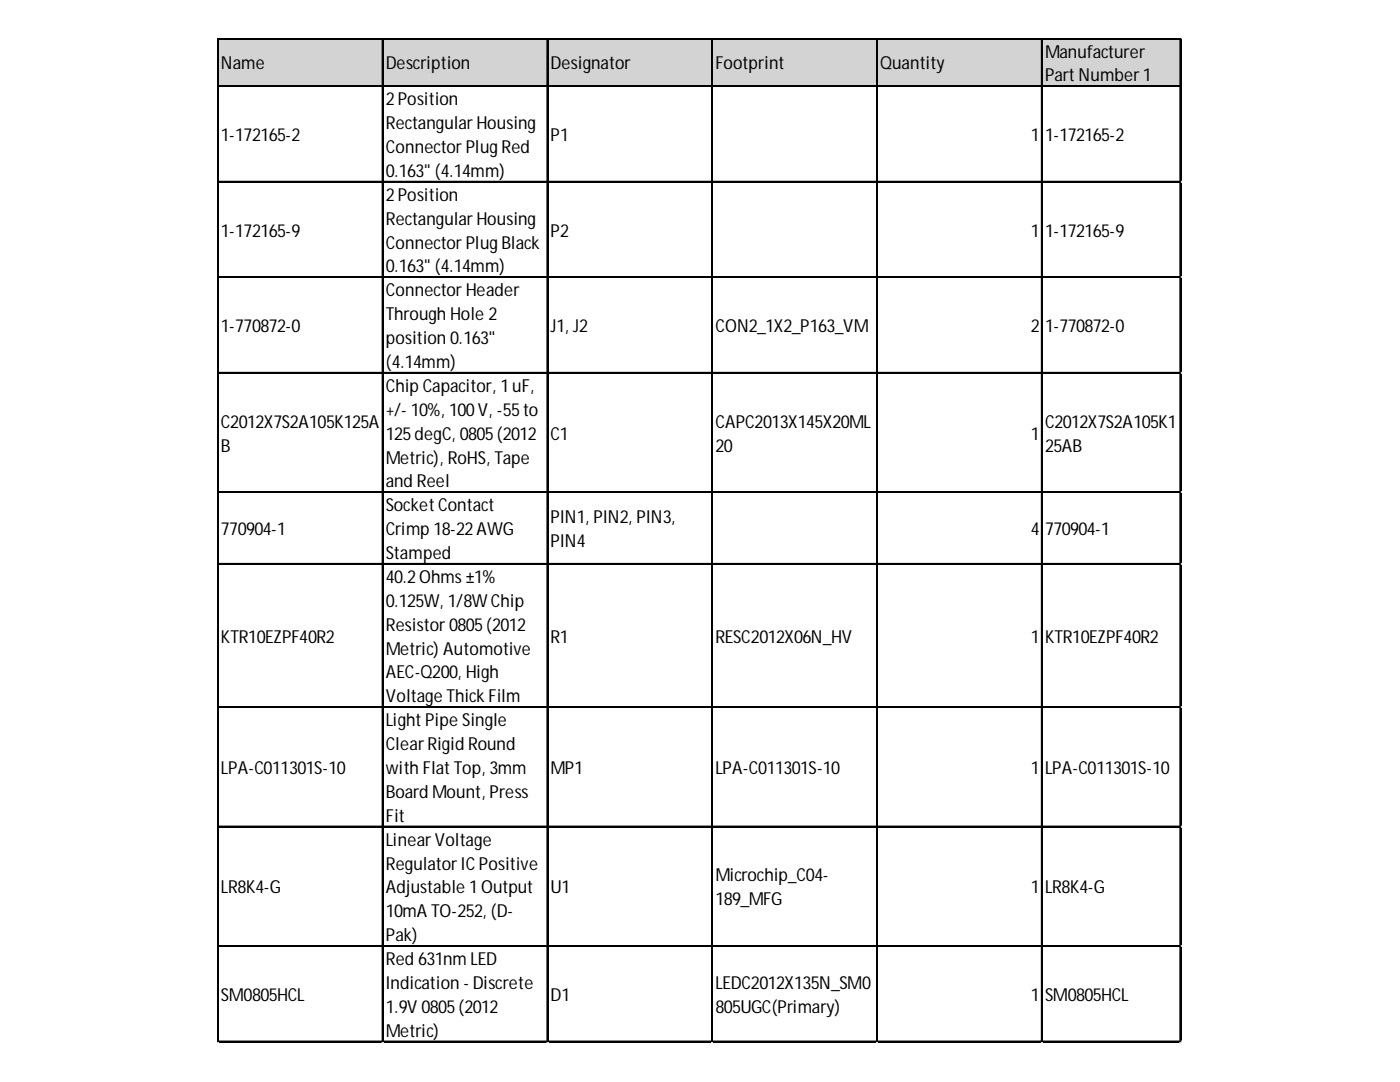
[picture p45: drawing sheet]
<svg xmlns="http://www.w3.org/2000/svg" width="279mm" height="216mm" viewBox="0 0 279 216" stroke-linecap="round" stroke-linejoin="round" font-family="sans-serif">
<defs><g id="words">
<g font-size="3.6">
<text x="208.6" y="11.5">Manufacturer</text>
<text x="44.1" y="13.9">Name</text>
<text x="77" y="13.9">Description</text>
<text x="109.9" y="13.9">Designator</text>
<text x="142.8" y="13.9">Footprint</text>
<text x="175.7" y="13.9">Quantity</text>
<text x="208.6" y="16.2">PartNumber1</text>
<text x="77" y="21">2Position</text>
<text x="44.1" y="28.2">1-172165-2</text>
<text x="77" y="25.8">RectangularHousing</text>
<text x="109.9" y="28.2">P1</text>
<text x="205.7" y="28.2">1</text>
<text x="208.6" y="28.2">1-172165-2</text>
<text x="77" y="30.5">ConnectorPlugRed</text>
<text x="77" y="35.3">0.163&quot; (4.14mm)</text>
<text x="77" y="40.1">2Position</text>
<text x="44.1" y="47.2">1-172165-9</text>
<text x="77" y="44.8">RectangularHousing</text>
<text x="109.9" y="47.2">P2</text>
<text x="205.7" y="47.2">1</text>
<text x="208.6" y="47.2">1-172165-9</text>
<text x="77" y="49.6">ConnectorPlugBlack</text>
<text x="77" y="54.4">0.163&quot; (4.14mm)</text>
<text x="77" y="59.1">ConnectorHeader</text>
<text x="77" y="63.9">Through Hole 2</text>
<text x="44.1" y="66.3">1-770872-0</text>
<text x="77" y="68.7">position 0.163&quot;</text>
<text x="109.9" y="66.3">J1, J2</text>
<text x="142.8" y="66.3">CON2_1X2_P163_VM</text>
<text x="205.7" y="66.3">2</text>
<text x="208.6" y="66.3">1-770872-0</text>
<text x="77" y="73.4">(4.14mm)</text>
<text x="77" y="78.2">Chip Capacitor, 1uF,</text>
<text x="77" y="83">+/- 10%, 100V, -55to</text>
<text x="44.1" y="85.3">C2012X7S2A105K125A</text>
<text x="77" y="87.7">125degC, 0805(2012</text>
<text x="109.9" y="87.7">C1</text>
<text x="142.8" y="85.3">CAPC2013X145X20ML</text>
<text x="205.7" y="87.7">1</text>
<text x="208.6" y="85.3">C2012X7S2A105K1</text>
<text x="44.1" y="90.1">B</text>
<text x="77" y="92.5">Metric), RoHS, Tape</text>
<text x="142.8" y="90.1">20</text>
<text x="208.6" y="90.1">25AB</text>
<text x="77" y="97.3">and Reel</text>
<text x="44.1" y="106.8">770904-1</text>
<text x="77" y="102">SocketContact</text>
<text x="77" y="106.8">Crimp 18-22AWG</text>
<text x="109.9" y="104.4">PIN1, PIN2, PIN3,</text>
<text x="205.7" y="106.8">4</text>
<text x="208.6" y="106.8">770904-1</text>
<text x="77" y="111.6">Stamped</text>
<text x="109.9" y="109.2">PIN4</text>
<text x="77" y="116.3">40.2Ohms±1%</text>
<text x="77" y="121.1">0.125W, 1/8W Chip</text>
<text x="77" y="125.8">Resistor0805(2012</text>
<text x="44.1" y="128.2">KTR10EZPF40R2</text>
<text x="77" y="130.6">Metric) Automotive</text>
<text x="109.9" y="128.2">R1</text>
<text x="142.8" y="128.2">RESC2012X06N_HV</text>
<text x="205.7" y="128.2">1</text>
<text x="208.6" y="128.2">KTR10EZPF40R2</text>
<text x="77" y="135.4">AEC-Q200, High</text>
<text x="77" y="140.1">Voltage ThickFilm</text>
<text x="77" y="144.9">LightPipe Single</text>
<text x="77" y="149.7">ClearRigid Round</text>
<text x="44.1" y="154.4">LPA-C011301S-10</text>
<text x="77" y="154.4">with FlatTop, 3mm</text>
<text x="109.9" y="154.4">MP1</text>
<text x="142.8" y="154.4">LPA-C011301S-10</text>
<text x="205.7" y="154.4">1</text>
<text x="208.6" y="154.4">LPA-C011301S-10</text>
<text x="77" y="159.2">Board Mount, Press</text>
<text x="77" y="164">Fit</text>
<text x="77" y="168.7">LinearVoltage</text>
<text x="77" y="173.5">RegulatorICPositive</text>
<text x="44.1" y="178.3">LR8K4-G</text>
<text x="77" y="178.3">Adjustable 1Output</text>
<text x="109.9" y="178.3">U1</text>
<text x="142.8" y="175.9">Microchip_C04-</text>
<text x="205.7" y="178.3">1</text>
<text x="208.6" y="178.3">LR8K4-G</text>
<text x="77" y="183">10mA TO-252, (D-</text>
<text x="142.8" y="180.6">189_MFG</text>
<text x="77" y="187.8">Pak)</text>
<text x="77" y="192.6">Red 631nm LED</text>
<text x="77" y="197.3">Indication - Discrete</text>
<text x="142.8" y="197.3">LEDC2012X135N_SM0</text>
<text x="44.1" y="199.7">SM0805HCL</text>
<text x="77" y="202.1">1.9V 0805(2012</text>
<text x="109.9" y="199.7">D1</text>
<text x="142.8" y="202.1">805UGC(Primary)</text>
<text x="205.7" y="199.7">1</text>
<text x="208.6" y="199.7">SM0805HCL</text>
<text x="77" y="206.9">Metric)</text>
</g>
</g></defs>
<path d="M43.6 7.8h192.2v9.6h-192.2z" fill="#d3d3d3"/>
<g fill="none" stroke="#000" stroke-width=".24">
<path d="M43.4 7.6v200.4M43.5 7.6v200.4M43.6 7.6h192.1M43.6 7.7h192.1M43.6 17.1h192.1M43.6 17.2h192.1M76.3 7.8v200.2M76.4 7.8v200.2M109.2 7.8v200.2M109.3 7.8v200.2M142.1 7.8v200.2M142.2 7.8v200.2"/>
<path d="M175 7.8v200.2M175.1 7.8v200.2M207.8 7.8v200.2M208 7.8v200.2M235.5 7.8v200.2M235.6 7.8v200.2M43.6 36.2h192.1M43.6 36.3h192.1M43.6 55.3h192.1M43.6 55.4h192.1M43.6 74.3h192.1M43.6 74.4h192.1"/>
<path d="M43.6 98.1h192.1M43.6 98.3h192.1M43.6 112.4h192.1M43.6 112.6h192.1M43.6 141h192.1M43.6 141.1h192.1M43.6 164.9h192.1M43.6 165h192.1M43.6 188.7h192.1M43.6 188.8h192.1M43.6 207.7h192.1M43.6 207.9h192.1"/>
</g>
<path d="M43.4 208h.1" fill="none" stroke="#d4d4d4" stroke-width=".24"/>
<path d="M43.4 208h.2z" fill="#d4d4d4"/>
<path d="M76.3 208h.1" fill="none" stroke="#d4d4d4" stroke-width=".24"/>
<path d="M76.3 208h.2z" fill="#d4d4d4"/>
<path d="M109.2 208h.1" fill="none" stroke="#d4d4d4" stroke-width=".24"/>
<path d="M109.2 208h.2z" fill="#d4d4d4"/>
<path d="M142.1 208h.1" fill="none" stroke="#d4d4d4" stroke-width=".24"/>
<path d="M142.1 208h.2z" fill="#d4d4d4"/>
<path d="M175 208h.1" fill="none" stroke="#d4d4d4" stroke-width=".24"/>
<path d="M175 208h.2z" fill="#d4d4d4"/>
<path d="M207.8 208h.1" fill="none" stroke="#d4d4d4" stroke-width=".24"/>
<path d="M207.8 208h.3z" fill="#d4d4d4"/>
<path d="M235.5 208h.1" fill="none" stroke="#d4d4d4" stroke-width=".24"/>
<path d="M235.5 208h.2z" fill="#d4d4d4"/>
<path d="M235.7 36.2h.1" fill="none" stroke="#d4d4d4" stroke-width=".24"/>
<path d="M235.7 36.2l.1 .2z" fill="#d4d4d4"/>
<path d="M235.7 55.3h.1" fill="none" stroke="#d4d4d4" stroke-width=".24"/>
<path d="M235.7 55.3l.1 .2z" fill="#d4d4d4"/>
<path d="M235.7 74.3h.1" fill="none" stroke="#d4d4d4" stroke-width=".24"/>
<path d="M235.7 74.3l.1 .3z" fill="#d4d4d4"/>
<path d="M235.7 98.1h.1" fill="none" stroke="#d4d4d4" stroke-width=".24"/>
<path d="M235.7 98.1l.1 .3z" fill="#d4d4d4"/>
<path d="M235.7 112.4h.1" fill="none" stroke="#d4d4d4" stroke-width=".24"/>
<path d="M235.7 112.4l.1 .3z" fill="#d4d4d4"/>
<path d="M235.7 141h.1" fill="none" stroke="#d4d4d4" stroke-width=".24"/>
<path d="M235.7 141l.1 .3z" fill="#d4d4d4"/>
<path d="M235.7 164.9h.1" fill="none" stroke="#d4d4d4" stroke-width=".24"/>
<path d="M235.7 164.9l.1 .2z" fill="#d4d4d4"/>
<path d="M235.7 188.7h.1" fill="none" stroke="#d4d4d4" stroke-width=".24"/>
<path d="M235.7 188.7l.1 .2z" fill="#d4d4d4"/>
<path d="M235.7 207.7h.1" fill="none" stroke="#d4d4d4" stroke-width=".24"/>
<path d="M235.7 207.7l.1 .3z" fill="#d4d4d4"/>
<use href="#words"/>
</svg>
